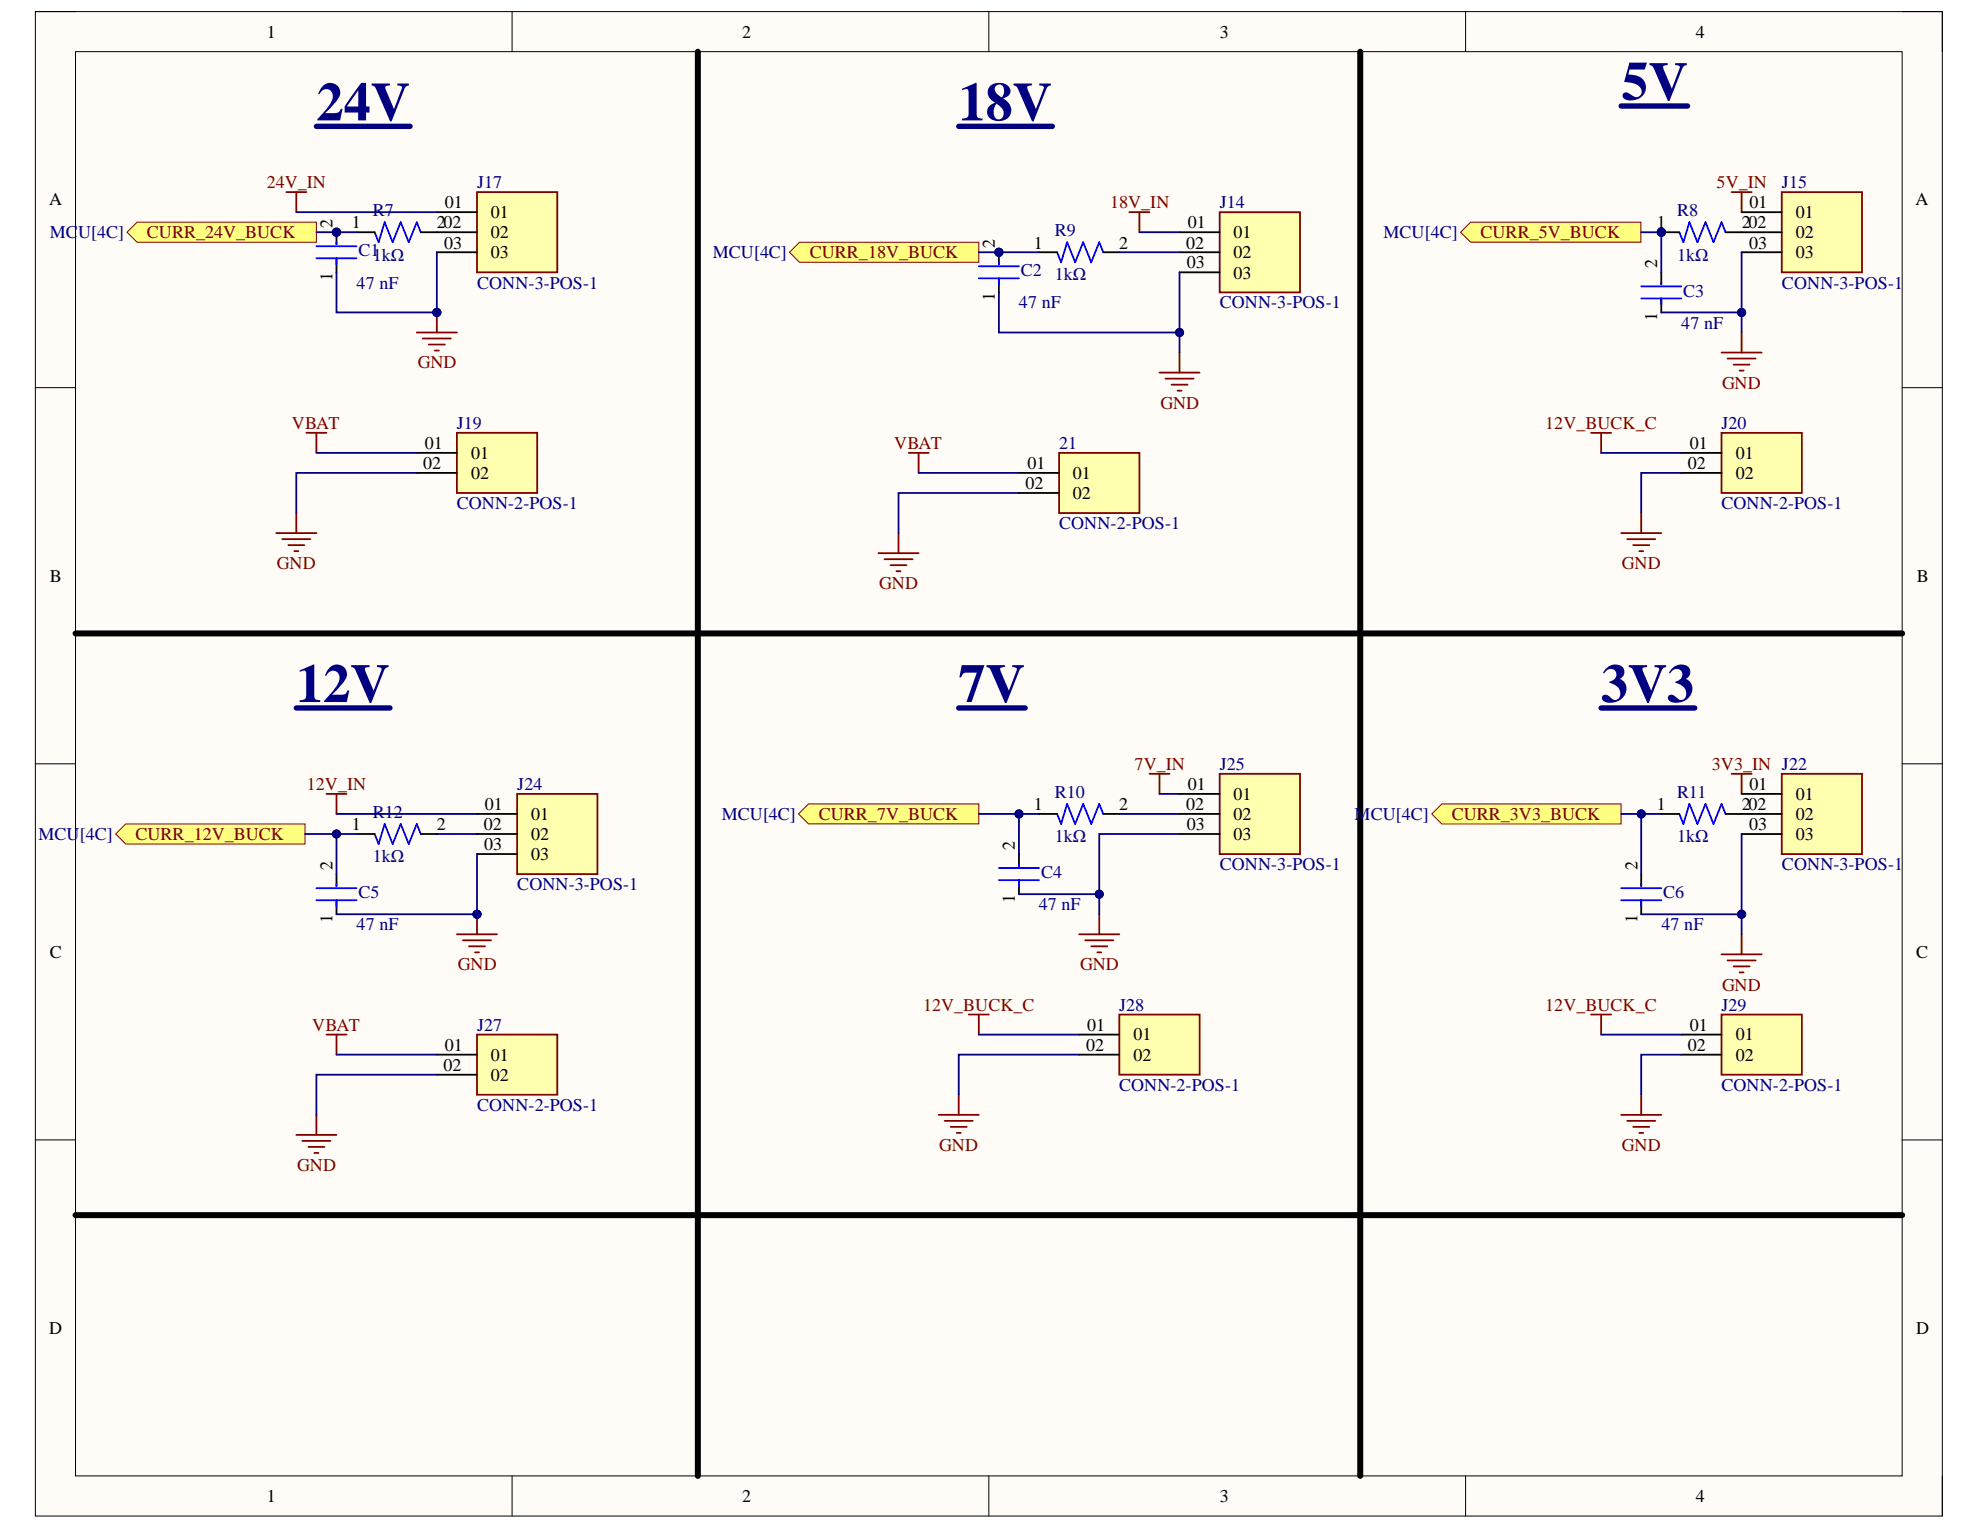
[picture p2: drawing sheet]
<svg xmlns="http://www.w3.org/2000/svg" width="279mm" height="216mm" viewBox="0 0 279 216" stroke-linecap="round" stroke-linejoin="round" font-family="sans-serif">
<defs><g id="words">
<g font-size="7.7" fill="#000080">
<text x="44.7" y="17">24V</text>
<text x="135.2" y="17">18V</text>
<text x="228.8" y="14.1">5V</text>
<text x="41.8" y="99.1">12V</text>
<text x="135.2" y="99.1">7V</text>
<text x="225.9" y="99.1">3V3</text>
</g>
<g font-size="2.5">
<text x="37.6" y="5.3">1</text>
<text x="104.7" y="5.3">2</text>
<text x="172.1" y="5.3">3</text>
<text x="239.3" y="5.3">4</text>
<text x="6.9" y="29">A</text>
<text x="62.8" y="29.4">01</text>
<text x="246.9" y="29.4">01</text>
<text x="270.3" y="29">A</text>
<text x="46.9" y="32.2" transform="rotate(-90 46.9 32.2)">2</text>
<text x="49.6" y="32.2">1</text>
<text x="61.7" y="32.2">202</text>
<text x="62.7" y="35.1">03</text>
<text x="69.3" y="30.8">01</text>
<text x="69.3" y="33.6">02</text>
<text x="140.4" y="35" transform="rotate(-90 140.4 35)">2</text>
<text x="145.9" y="35.1">1</text>
<text x="157.9" y="35.1">2</text>
<text x="167.4" y="35.1">02</text>
<text x="167.6" y="32.2">01</text>
<text x="174.1" y="33.6">01</text>
<text x="233.8" y="32.2">1</text>
<text x="245.8" y="32.2">202</text>
<text x="246.8" y="35.1">03</text>
<text x="253.4" y="30.8">01</text>
<text x="253.4" y="33.6">02</text>
<text x="46.9" y="39.6" transform="rotate(-90 46.9 39.6)">1</text>
<text x="69.3" y="36.4">03</text>
<text x="167.5" y="37.9">03</text>
<text x="174.1" y="36.4">02</text>
<text x="174.1" y="39.3">03</text>
<text x="233.9" y="37.9" transform="rotate(-90 233.9 37.9)">2</text>
<text x="253.4" y="36.4">03</text>
<text x="140.4" y="42.5" transform="rotate(-90 140.4 42.5)">1</text>
<text x="233.9" y="45.3" transform="rotate(-90 233.9 45.3)">1</text>
<text x="60" y="63.3">01</text>
<text x="66.5" y="64.7">01</text>
<text x="238.4" y="63.3">01</text>
<text x="244.9" y="64.7">01</text>
<text x="59.7" y="66.2">02</text>
<text x="66.5" y="67.6">02</text>
<text x="144.7" y="69">02</text>
<text x="145" y="66.2">01</text>
<text x="151.4" y="67.6">01</text>
<text x="151.4" y="70.4">02</text>
<text x="238.2" y="66.2">02</text>
<text x="244.9" y="67.6">02</text>
<text x="7" y="82.1">B</text>
<text x="270.5" y="82.1">B</text>
<text x="167.6" y="111.5">01</text>
<text x="174.1" y="112.8">01</text>
<text x="246.9" y="111.5">01</text>
<text x="253.4" y="112.8">01</text>
<text x="49.6" y="117.2">1</text>
<text x="61.7" y="117.2">2</text>
<text x="68.3" y="117.2">02</text>
<text x="68.3" y="119.9">03</text>
<text x="68.4" y="114.3">01</text>
<text x="74.9" y="115.7">01</text>
<text x="74.9" y="118.5">02</text>
<text x="143.2" y="119.9" transform="rotate(-90 143.2 119.9)">2</text>
<text x="145.9" y="114.3">1</text>
<text x="157.9" y="114.3">2</text>
<text x="167.4" y="114.3">02</text>
<text x="167.5" y="117.2">03</text>
<text x="174.1" y="115.7">02</text>
<text x="174.1" y="118.5">03</text>
<text x="233.8" y="114.3">1</text>
<text x="245.8" y="114.3">202</text>
<text x="246.8" y="117.2">03</text>
<text x="253.4" y="115.7">02</text>
<text x="253.4" y="118.5">03</text>
<text x="46.9" y="122.8" transform="rotate(-90 46.9 122.8)">2</text>
<text x="74.9" y="121.4">03</text>
<text x="231.1" y="122.8" transform="rotate(-90 231.1 122.8)">2</text>
<text x="46.9" y="130.3" transform="rotate(-90 46.9 130.3)">1</text>
<text x="143.2" y="127.5" transform="rotate(-90 143.2 127.5)">1</text>
<text x="231.1" y="130.3" transform="rotate(-90 231.1 130.3)">1</text>
<text x="7" y="135.2">C</text>
<text x="270.4" y="135.2">C</text>
<text x="62.8" y="148.3">01</text>
<text x="69.3" y="149.7">01</text>
<text x="153.3" y="148.3">02</text>
<text x="153.4" y="145.5">01</text>
<text x="159.9" y="146.8">01</text>
<text x="159.9" y="149.7">02</text>
<text x="238.2" y="148.3">02</text>
<text x="238.4" y="145.5">01</text>
<text x="244.9" y="146.8">01</text>
<text x="244.9" y="149.7">02</text>
<text x="62.6" y="151.1">02</text>
<text x="69.3" y="152.5">02</text>
<text x="6.9" y="188.2">D</text>
<text x="270.4" y="188.2">D</text>
<text x="37.6" y="212">1</text>
<text x="104.7" y="212">2</text>
<text x="172.1" y="212">3</text>
<text x="239.3" y="212">4</text>
</g>
<g font-size="2.5" fill="#800000">
<text x="37.6" y="26.5">24V_IN</text>
<text x="156.6" y="29.4">18V_IN</text>
<text x="242.2" y="26.5">5V_IN</text>
<text x="20.7" y="33.6">CURR_24V_BUCK</text>
<text x="208.9" y="33.6">CURR_5V_BUCK</text>
<text x="114.3" y="36.4">CURR_18V_BUCK</text>
<text x="59" y="52">GND</text>
<text x="163.7" y="57.6">GND</text>
<text x="243" y="54.9">GND</text>
<text x="41.2" y="60.5">VBAT</text>
<text x="126.2" y="63.3">VBAT</text>
<text x="218" y="60.5">12V_BUCK_C</text>
<text x="39.1" y="80.3">GND</text>
<text x="124.1" y="83.2">GND</text>
<text x="228.9" y="80.3">GND</text>
<text x="43.3" y="111.5">12V_IN</text>
<text x="160.1" y="108.6">7V_IN</text>
<text x="241.6" y="108.6">3V3_IN J22</text>
<text x="19.1" y="118.5">CURR_12V_BUCK</text>
<text x="115.5" y="115.7">CURR_7V_BUCK</text>
<text x="204.9" y="115.7">CURR_3V3_BUCK</text>
<text x="64.6" y="136.9">GND</text>
<text x="152.4" y="136.9">GND</text>
<text x="130.3" y="142.6">12V_BUCK_C</text>
<text x="218" y="142.6">12V_BUCK_C</text>
<text x="243" y="139.8">GND</text>
<text x="44.1" y="145.5">VBAT</text>
<text x="42" y="165.2">GND</text>
<text x="132.5" y="162.5">GND</text>
<text x="228.9" y="162.5">GND</text>
</g>
<g font-size="2.5" fill="#000080">
<text x="67.3" y="26.5">J17</text>
<text x="172.1" y="29.4">J14</text>
<text x="251.5" y="26.5">J15</text>
<text x="7" y="33.6">MCU[4C]</text>
<text x="52.6" y="30.5">R7</text>
<text x="148.9" y="33.3">R9</text>
<text x="195.2" y="33.6">MCU[4C]</text>
<text x="236.7" y="30.5">R8</text>
<text x="50.3" y="40.7">47 nF</text>
<text x="50.6" y="36.2">C11kΩ</text>
<text x="67.3" y="40.7">CONN-3-POS-1</text>
<text x="100.6" y="36.4">MCU[4C]</text>
<text x="144" y="39">C2</text>
<text x="148.9" y="39.6">1kΩ</text>
<text x="236.7" y="36.8">1kΩ</text>
<text x="237.5" y="41.8">C3</text>
<text x="251.5" y="40.7">CONN-3-POS-1</text>
<text x="143.8" y="43.5">47 nF</text>
<text x="172.1" y="43.5">CONN-3-POS-1</text>
<text x="237.2" y="46.4">47 nF</text>
<text x="64.5" y="60.5">J19</text>
<text x="149.5" y="63.3">21</text>
<text x="242.9" y="60.5">J20</text>
<text x="64.5" y="71.8">CONN-2-POS-1</text>
<text x="242.9" y="71.8">CONN-2-POS-1</text>
<text x="149.5" y="74.6">CONN-2-POS-1</text>
<text x="73" y="111.5">J24</text>
<text x="148.9" y="112.6">R10</text>
<text x="172.1" y="108.6">J25</text>
<text x="236.7" y="112.6">R11</text>
<text x="5.4" y="118.5">MCU</text>
<text x="11.2" y="118.5">[4C]</text>
<text x="52.6" y="115.5">R12</text>
<text x="101.8" y="115.7">MCU[4C]</text>
<text x="148.9" y="118.8">1kΩ</text>
<text x="191.2" y="115.7">MCU[4C]</text>
<text x="236.7" y="118.8">1kΩ</text>
<text x="52.6" y="121.6">1kΩ</text>
<text x="73" y="125.6">CONN-3-POS-1</text>
<text x="146.9" y="123.9">C4</text>
<text x="172.1" y="122.8">CONN-3-POS-1</text>
<text x="251.5" y="122.8">CONN-3-POS-1</text>
<text x="50.3" y="131.3">47 nF</text>
<text x="50.6" y="126.8">C5</text>
<text x="146.6" y="128.5">47 nF</text>
<text x="234.5" y="131.3">47 nF</text>
<text x="234.7" y="126.8">C6</text>
<text x="157.9" y="142.6">J28</text>
<text x="242.9" y="142.6">J29</text>
<text x="67.3" y="145.5">J27</text>
<text x="157.9" y="153.9">CONN-2-POS-1</text>
<text x="242.9" y="153.9">CONN-2-POS-1</text>
<text x="67.3" y="156.8">CONN-2-POS-1</text>
</g>
</g></defs>
<path d="M5 1.6h269.1v212.3h-269.1z" fill-rule="evenodd" fill="#fffcf8"/>
<path d="M5 1.6h269.1v212.3h-269.1z" fill="none" stroke="#000" stroke-width=".14"/>
<path d="M10.7 7.3h257.7v201h-257.7z" fill-rule="evenodd" fill="#fffcf8"/>
<g fill="none" stroke="#000" stroke-width=".14">
<path d="M5 1.6h5.7M10.7 7.3h257.7v201h-257.7zM72.3 1.6v5.7M139.5 1.6v5.7M206.8 1.6v5.7M268.4 1.6h5.7v5.7M5 54.7h5.7M268.4 54.7h5.7M5 107.8h5.7M268.4 107.8h5.7M5 160.9h5.7M268.4 160.9h5.7"/>
<path d="M72.3 208.3v5.6M139.5 208.3v5.6M206.8 208.3v5.6M274.1 208.3v5.6"/>
</g>
<path d="M58.8 46.9h5.7M59.7 47.8h3.9M60.5 48.6h2.3M61.4 49.5h.5M61.6 44.1v2.8" fill="none" stroke="#800000" stroke-width=".25"/>
<circle cx="61.6" cy="44.1" r=".57" fill="#000080"/>
<circle cx="61.6" cy="44.1" r=".57" fill="none" stroke="#000080" stroke-width=".14"/>
<path d="M98.5 7.3v201M191.9 7.3v201M10.7 89.4h257.7M10.7 171.5h257.7" fill="none" stroke="#000" stroke-width=".85"/>
<g fill="none" stroke="#800000" stroke-width=".25">
<path d="M39 75.2h5.6M39.8 76.1h4M40.7 76.9h2.2M41.5 77.8h.6M41.8 72.4v2.8M43.2 61.1h2.9M44.6 61.1v2.8M224.5 61.1h2.9M225.9 61.1v2.8M228.8 75.2h5.6M229.6 76.1h4M230.5 76.9h2.2"/>
<path d="M231.3 77.8h.6M231.6 72.4v2.8"/>
</g>
<path d="M44.6 17.8h13.3M135.3 17.8h13.2M228.8 15h9.3M41.8 99.9h13.2M135.3 99.9h9.4M225.9 99.9h13.2" fill="none" stroke="#000080" stroke-width=".76"/>
<path d="M64.5 61.1h11.3v8.5h-11.3z" fill-rule="evenodd" fill="#ffffb0"/>
<path d="M64.5 61.1h11.3v8.5h-11.3z" fill="none" stroke="#800000" stroke-width=".25"/>
<path d="M58.8 63.9h5.7M58.8 66.7h5.7" fill="none" stroke="#000" stroke-width=".25"/>
<path d="M67.3 27.1h11.3v11.3h-11.3z" fill-rule="evenodd" fill="#ffffb0"/>
<path d="M67.3 27.1h11.3v11.3h-11.3zM159.4 29.9h2.8M160.8 29.9v2.9M163.6 52.6h5.7M164.5 53.4h3.9M165.3 54.3h2.3M166.2 55.1h.5M166.4 49.8v2.8" fill="none" stroke="#800000" stroke-width=".25"/>
<path d="M61.6 29.9h5.7M61.6 32.8h5.7M61.6 35.6h5.7" fill="none" stroke="#000" stroke-width=".25"/>
<path d="M172.1 29.9h11.3v11.4h-11.3z" fill-rule="evenodd" fill="#ffffb0"/>
<path d="M172.1 29.9h11.3v11.4h-11.3zM244.3 27.1h2.9M245.8 27.1v2.8M242.9 49.8h5.7M243.8 50.6h3.9M244.6 51.5h2.3M245.5 52.3h.5M245.8 46.9v2.9" fill="none" stroke="#800000" stroke-width=".25"/>
<path d="M166.4 32.8h5.7M166.4 35.6h5.7M166.4 38.4h5.7" fill="none" stroke="#000" stroke-width=".25"/>
<path d="M251.4 27.1h11.4v11.3h-11.4z" fill-rule="evenodd" fill="#ffffb0"/>
<path d="M251.4 27.1h11.4v11.3h-11.4z" fill="none" stroke="#800000" stroke-width=".25"/>
<path d="M245.8 29.9h5.6M245.8 32.8h5.6M245.8 35.6h5.6" fill="none" stroke="#000" stroke-width=".25"/>
<path d="M242.9 61.1h11.4v8.5h-11.4z" fill-rule="evenodd" fill="#ffffb0"/>
<path d="M40.4 27.1h2.8M41.8 27.1v2.8M124 78.1h5.6M124.8 78.9h4M125.7 79.8h2.2M126.8 75.2v2.9M128.2 63.9h2.8M129.6 63.9v2.8M242.9 61.1h11.4v8.5h-11.4zM126.5 80.6h.6" fill="none" stroke="#800000" stroke-width=".25"/>
<path d="M237.3 63.9h5.6M237.3 66.7h5.6" fill="none" stroke="#000" stroke-width=".25"/>
<path d="M149.4 63.9h11.4v8.5h-11.4z" fill-rule="evenodd" fill="#ffffb0"/>
<path d="M149.4 63.9h11.4v8.5h-11.4zM64.5 131.8h5.6M65.3 132.7h4M66.2 133.5h2.2M67 134.4h.6M67.3 129v2.8" fill="none" stroke="#800000" stroke-width=".25"/>
<path d="M143.8 66.7h5.6M143.8 69.6h5.6" fill="none" stroke="#000" stroke-width=".25"/>
<circle cx="67.3" cy="129" r=".57" fill="#000080"/>
<circle cx="67.3" cy="129" r=".57" fill="none" stroke="#000080" stroke-width=".14"/>
<path d="M44.6 157.3v2.8M46.1 146h2.8M47.5 146v2.8M41.8 160.1h5.7M42.7 161h3.9M43.5 161.8h2.3M44.4 162.7h.5" fill="none" stroke="#800000" stroke-width=".25"/>
<path d="M67.3 146h11.3v8.5h-11.3z" fill-rule="evenodd" fill="#ffffb0"/>
<path d="M67.3 146h11.3v8.5h-11.3z" fill="none" stroke="#800000" stroke-width=".25"/>
<path d="M61.6 148.8h5.7M61.6 151.7h5.7" fill="none" stroke="#000" stroke-width=".25"/>
<path d="M73 112h11.3v11.3h-11.3z" fill-rule="evenodd" fill="#ffffb0"/>
<g fill="none" stroke="#800000" stroke-width=".25">
<path d="M46.1 112h2.8M47.5 112v2.9M73 112h11.3v11.3h-11.3zM152.3 131.8h5.6M153.1 132.7h4M154 133.5h2.2M154.8 134.4h.6M155.1 129v2.8M132.5 157.3h5.6M133.3 158.2h4M134.2 159h2.2M135 159.9h.6"/>
<path d="M135.3 154.5v2.8M136.7 143.2h2.8M138.1 143.2v2.8"/>
</g>
<path d="M67.3 114.9h5.7M67.3 117.7h5.7M67.3 120.5h5.7" fill="none" stroke="#000" stroke-width=".25"/>
<path d="M157.9 143.2h11.4v8.5h-11.4z" fill-rule="evenodd" fill="#ffffb0"/>
<path d="M157.9 143.2h11.4v8.5h-11.4z" fill="none" stroke="#800000" stroke-width=".25"/>
<path d="M152.3 146h5.6M152.3 148.8h5.6" fill="none" stroke="#000" stroke-width=".25"/>
<path d="M172.1 109.2h11.3v11.3h-11.3z" fill-rule="evenodd" fill="#ffffb0"/>
<g fill="none" stroke="#800000" stroke-width=".25">
<path d="M162.2 109.2h2.8M163.6 109.2v2.8M172.1 109.2h11.3v11.3h-11.3zM244.3 109.2h2.9M245.8 109.2v2.8M242.9 134.7h5.7M243.8 135.5h3.9M244.6 136.4h2.3M245.5 137.2h.5M245.8 131.8v2.9M224.5 143.2h2.9M225.9 143.2v2.8"/>
<path d="M228.8 157.3h5.6M229.6 158.2h4M230.5 159h2.2M231.3 159.9h.6M231.6 154.5v2.8"/>
</g>
<path d="M166.4 112h5.7M166.4 114.9h5.7M166.4 117.7h5.7" fill="none" stroke="#000" stroke-width=".25"/>
<path d="M251.4 109.2h11.4v11.3h-11.4z" fill-rule="evenodd" fill="#ffffb0"/>
<path d="M251.4 109.2h11.4v11.3h-11.4z" fill="none" stroke="#800000" stroke-width=".25"/>
<path d="M245.8 112h5.6M245.8 114.9h5.6M245.8 117.7h5.6" fill="none" stroke="#000" stroke-width=".25"/>
<path d="M242.9 143.2h11.4v8.5h-11.4z" fill-rule="evenodd" fill="#ffffb0"/>
<path d="M242.9 143.2h11.4v8.5h-11.4z" fill="none" stroke="#800000" stroke-width=".25"/>
<path d="M237.3 146h5.6M237.3 148.8h5.6" fill="none" stroke="#000" stroke-width=".25"/>
<path d="M17.9 32.8l1.4-1.4h25.3v2.8h-25.3z" fill-rule="evenodd" fill="#ffff80"/>
<path d="M17.9 32.8l1.4-1.4h25.3v2.8h-25.3z" fill="none" stroke="#800000" stroke-width=".14"/>
<path d="M111.4 35.6l1.4-1.4h25.3v2.8h-25.3z" fill-rule="evenodd" fill="#ffff80"/>
<path d="M111.4 35.6l1.4-1.4h25.3v2.8h-25.3z" fill="none" stroke="#800000" stroke-width=".14"/>
<path d="M206.1 32.8l1.4-1.4h24.1v2.8h-24.1z" fill-rule="evenodd" fill="#ffff80"/>
<path d="M206.1 32.8l1.4-1.4h24.1v2.8h-24.1z" fill="none" stroke="#800000" stroke-width=".14"/>
<path d="M16.3 117.7l1.4-1.4h25.3v2.8h-25.3z" fill-rule="evenodd" fill="#ffff80"/>
<path d="M16.3 117.7l1.4-1.4h25.3v2.8h-25.3z" fill="none" stroke="#800000" stroke-width=".14"/>
<path d="M112.7 114.9l1.4-1.5h24v2.9h-24z" fill-rule="evenodd" fill="#ffff80"/>
<path d="M112.7 114.9l1.4-1.5h24v2.9h-24z" fill="none" stroke="#800000" stroke-width=".14"/>
<path d="M202 114.9l1.5-1.5h25.3v2.9h-25.3z" fill-rule="evenodd" fill="#ffff80"/>
<path d="M202 114.9l1.5-1.5h25.3v2.9h-25.3z" fill="none" stroke="#800000" stroke-width=".14"/>
<path d="M52.9 32.8l.5 1.4 .9-2.8 1.1 2.8 1.1-2.8 1.2 2.8 1.1-2.8 .6 1.4" fill="none" stroke="#00f" stroke-width=".25"/>
<path d="M50.3 32.8h2.6M59.4 32.8h2.2" fill="none" stroke="#000" stroke-width=".25"/>
<circle cx="47.5" cy="32.8" r=".57" fill="#000080"/>
<circle cx="47.5" cy="32.8" r=".57" fill="none" stroke="#000080" stroke-width=".14"/>
<path d="M47.5 32.8v1.7M47.5 36.4v2" fill="none" stroke="#000" stroke-width=".25"/>
<circle cx="47.5" cy="32.8" r=".57" fill="#000080"/>
<circle cx="47.5" cy="32.8" r=".57" fill="none" stroke="#000080" stroke-width=".14"/>
<path d="M44.6 36.4h5.7M44.6 34.8h5.7M47.5 34.2v.3M47.5 36.4v.9M149.2 35.6l.5 1.4 .9-2.8 1.1 2.8 1.1-2.8 1.2 2.8 1.1-2.8 .6 1.4" fill="none" stroke="#00f" stroke-width=".25"/>
<path d="M146.6 35.6h2.6M155.7 35.6h2.2" fill="none" stroke="#000" stroke-width=".25"/>
<circle cx="141" cy="35.6" r=".57" fill="#000080"/>
<circle cx="141" cy="35.6" r=".57" fill="none" stroke="#000080" stroke-width=".14"/>
<path d="M141 35.6v1.7M141 39.3v2" fill="none" stroke="#000" stroke-width=".25"/>
<circle cx="141" cy="35.6" r=".57" fill="#000080"/>
<circle cx="141" cy="35.6" r=".57" fill="none" stroke="#000080" stroke-width=".14"/>
<path d="M138.1 39.3h5.7M138.1 37.6h5.7M141 37v.3M141 39.3v.8" fill="none" stroke="#00f" stroke-width=".25"/>
<circle cx="234.4" cy="32.8" r=".56" fill="#000080"/>
<circle cx="234.4" cy="32.8" r=".56" fill="none" stroke="#000080" stroke-width=".14"/>
<path d="M237 32.8l.5 1.4 .9-2.8 1.1 2.8 1.2-2.8 1.1 2.8 1.1-2.8 .6 1.4" fill="none" stroke="#00f" stroke-width=".25"/>
<path d="M234.4 32.8h2.6" fill="none" stroke="#000" stroke-width=".25"/>
<circle cx="234.4" cy="32.8" r=".56" fill="#000080"/>
<circle cx="234.4" cy="32.8" r=".56" fill="none" stroke="#000080" stroke-width=".14"/>
<g fill="none" stroke="#000" stroke-width=".25">
<path d="M234.4 38.4v1.7M243.5 32.8h2.3M234.4 42.1v2M50.3 117.7h2.6M59.4 117.7h2.2M146.6 114.9h2.6M155.7 114.9h2.2M234.4 114.9h2.6M243.5 114.9h2.3M47.5 123.3v1.7M47.5 127v2M143.8 120.5v1.7"/>
<path d="M143.8 124.2v2M231.6 123.4v1.6M231.6 127v2"/>
</g>
<g fill="none" stroke="#00f" stroke-width=".25">
<path d="M234.4 39.8v.3M231.6 42.1h5.7M231.6 40.4h5.7M234.4 42.1v.9M52.9 117.7l.5 1.4 .9-2.8 1.1 2.8 1.1-2.8 1.2 2.8 1.1-2.8 .6 1.4M149.2 114.9l.5 1.4 .9-2.9 1.1 2.9 1.1-2.9 1.2 2.9 1.1-2.9 .6 1.5M237 114.9l.5 1.4 .9-2.9 1.1 2.9 1.2-2.9 1.1 2.9 1.1-2.9 .6 1.5M44.6 127h5.7M44.6 125.3h5.7M47.5 124.8v.2M47.5 127v.9M141 124.2h5.6"/>
<path d="M141 122.5h5.6M143.8 121.9v.3M143.8 124.2v.8M228.8 127h5.6M228.8 125.3h5.6M231.6 124.8v.2M231.6 127v.9"/>
</g>
<path d="M41.8 29.9h19.8M61.6 35.6v8.5M44.6 63.9h14.2M58.8 66.7h-17v5.7M225.9 63.9h11.4M237.3 66.7h-5.7v5.7" fill="none" stroke="#000080" stroke-width=".25"/>
<circle cx="61.6" cy="44.1" r=".57" fill="#000080"/>
<circle cx="61.6" cy="44.1" r=".57" fill="none" stroke="#000080" stroke-width=".14"/>
<path d="M160.8 32.8h5.6M166.4 38.4v11.4" fill="none" stroke="#000080" stroke-width=".25"/>
<circle cx="166.4" cy="46.9" r=".57" fill="#000080"/>
<circle cx="166.4" cy="46.9" r=".57" fill="none" stroke="#000080" stroke-width=".14"/>
<path d="M245.8 35.6v11.3" fill="none" stroke="#000080" stroke-width=".25"/>
<circle cx="245.8" cy="44.1" r=".57" fill="#000080"/>
<circle cx="245.8" cy="44.1" r=".57" fill="none" stroke="#000080" stroke-width=".14"/>
<path d="M129.6 66.7h14.2M143.8 69.6h-17v5.6M47.5 114.9h19.8M67.3 120.5v8.5M47.5 148.8h14.1M61.6 151.7h-17v5.6" fill="none" stroke="#000080" stroke-width=".25"/>
<circle cx="67.3" cy="129" r=".57" fill="#000080"/>
<circle cx="67.3" cy="129" r=".57" fill="none" stroke="#000080" stroke-width=".14"/>
<path d="M163.6 112h2.8M166.4 117.7h-11.3v11.3M138.1 146h14.2M152.3 148.8h-17v5.7" fill="none" stroke="#000080" stroke-width=".25"/>
<circle cx="155.1" cy="126.2" r=".57" fill="#000080"/>
<circle cx="155.1" cy="126.2" r=".57" fill="none" stroke="#000080" stroke-width=".14"/>
<path d="M245.8 117.7v14.1M225.9 146h11.4M237.3 148.8h-5.7v5.7" fill="none" stroke="#000080" stroke-width=".25"/>
<circle cx="245.8" cy="129" r=".57" fill="#000080"/>
<circle cx="245.8" cy="129" r=".57" fill="none" stroke="#000080" stroke-width=".14"/>
<path d="M47.5 38.4v5.7h14.1" fill="none" stroke="#000080" stroke-width=".25"/>
<circle cx="61.6" cy="44.1" r=".57" fill="#000080"/>
<circle cx="61.6" cy="44.1" r=".57" fill="none" stroke="#000080" stroke-width=".14"/>
<path d="M138.1 35.6h8.5" fill="none" stroke="#000080" stroke-width=".25"/>
<circle cx="141" cy="35.6" r=".57" fill="#000080"/>
<circle cx="141" cy="35.6" r=".57" fill="none" stroke="#000080" stroke-width=".14"/>
<path d="M157.9 35.6h8.5M141 41.3v5.6h25.4" fill="none" stroke="#000080" stroke-width=".25"/>
<circle cx="166.4" cy="46.9" r=".57" fill="#000080"/>
<circle cx="166.4" cy="46.9" r=".57" fill="none" stroke="#000080" stroke-width=".14"/>
<path d="M231.6 32.8h2.8" fill="none" stroke="#000080" stroke-width=".25"/>
<circle cx="234.4" cy="32.8" r=".56" fill="#000080"/>
<circle cx="234.4" cy="32.8" r=".56" fill="none" stroke="#000080" stroke-width=".14"/>
<path d="M234.4 32.8v5.6" fill="none" stroke="#000080" stroke-width=".25"/>
<circle cx="234.4" cy="32.8" r=".56" fill="#000080"/>
<circle cx="234.4" cy="32.8" r=".56" fill="none" stroke="#000080" stroke-width=".14"/>
<path d="M234.4 44.1h11.4" fill="none" stroke="#000080" stroke-width=".25"/>
<circle cx="245.8" cy="44.1" r=".57" fill="#000080"/>
<circle cx="245.8" cy="44.1" r=".57" fill="none" stroke="#000080" stroke-width=".14"/>
<path d="M43 117.7h7.3" fill="none" stroke="#000080" stroke-width=".25"/>
<circle cx="47.5" cy="117.7" r=".57" fill="#000080"/>
<circle cx="47.5" cy="117.7" r=".57" fill="none" stroke="#000080" stroke-width=".14"/>
<path d="M47.5 117.7v5.6M61.6 117.7h5.7" fill="none" stroke="#000080" stroke-width=".25"/>
<circle cx="47.5" cy="117.7" r=".57" fill="#000080"/>
<circle cx="47.5" cy="117.7" r=".57" fill="none" stroke="#000080" stroke-width=".14"/>
<path d="M47.5 129h19.8" fill="none" stroke="#000080" stroke-width=".25"/>
<circle cx="67.3" cy="129" r=".57" fill="#000080"/>
<circle cx="67.3" cy="129" r=".57" fill="none" stroke="#000080" stroke-width=".14"/>
<path d="M138.1 114.9h8.5" fill="none" stroke="#000080" stroke-width=".25"/>
<circle cx="143.8" cy="114.9" r=".57" fill="#000080"/>
<circle cx="143.8" cy="114.9" r=".57" fill="none" stroke="#000080" stroke-width=".14"/>
<path d="M143.8 114.9v5.6M157.9 114.9h8.5" fill="none" stroke="#000080" stroke-width=".25"/>
<circle cx="143.8" cy="114.9" r=".57" fill="#000080"/>
<circle cx="143.8" cy="114.9" r=".57" fill="none" stroke="#000080" stroke-width=".14"/>
<path d="M143.8 126.2h11.3" fill="none" stroke="#000080" stroke-width=".25"/>
<circle cx="155.1" cy="126.2" r=".57" fill="#000080"/>
<circle cx="155.1" cy="126.2" r=".57" fill="none" stroke="#000080" stroke-width=".14"/>
<path d="M228.8 114.9h5.6" fill="none" stroke="#000080" stroke-width=".25"/>
<circle cx="231.6" cy="114.9" r=".57" fill="#000080"/>
<circle cx="231.6" cy="114.9" r=".57" fill="none" stroke="#000080" stroke-width=".14"/>
<path d="M231.6 114.9v8.5" fill="none" stroke="#000080" stroke-width=".25"/>
<circle cx="231.6" cy="114.9" r=".57" fill="#000080"/>
<circle cx="231.6" cy="114.9" r=".57" fill="none" stroke="#000080" stroke-width=".14"/>
<path d="M231.6 129h14.2" fill="none" stroke="#000080" stroke-width=".25"/>
<circle cx="245.8" cy="129" r=".57" fill="#000080"/>
<circle cx="245.8" cy="129" r=".57" fill="none" stroke="#000080" stroke-width=".14"/>
<path d="M44.6 32.8h5.7" fill="none" stroke="#000080" stroke-width=".25"/>
<circle cx="47.5" cy="32.8" r=".57" fill="#000080"/>
<circle cx="47.5" cy="32.8" r=".57" fill="none" stroke="#000080" stroke-width=".14"/>
<use href="#words"/>
</svg>
